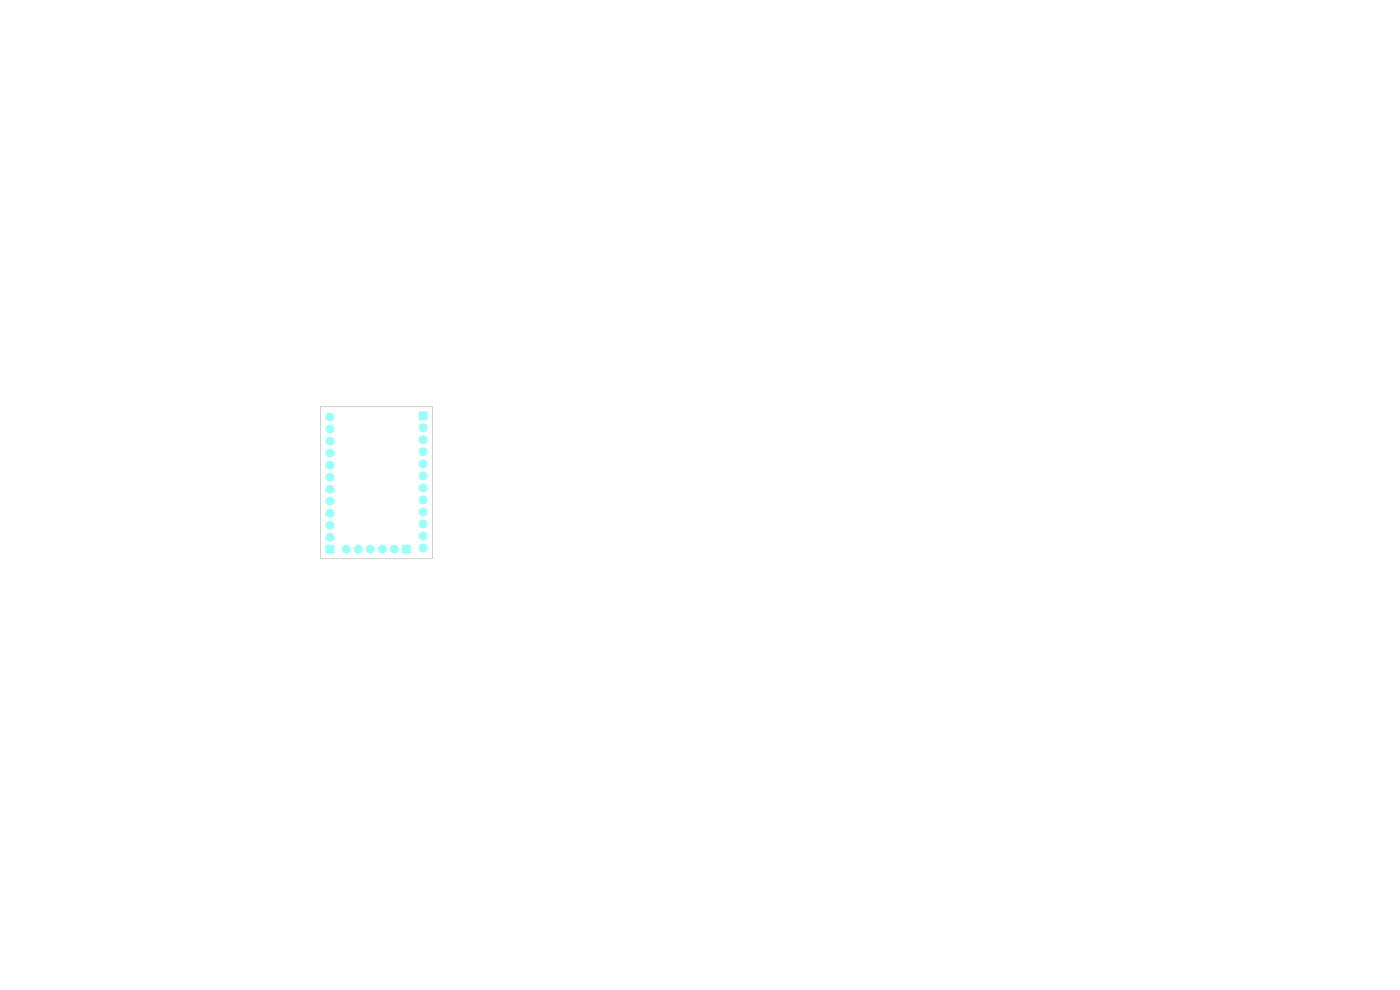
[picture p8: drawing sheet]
<svg xmlns="http://www.w3.org/2000/svg" width="297mm" height="210mm" viewBox="0 0 297 210" stroke-linecap="round" stroke-linejoin="round" font-family="sans-serif">
<g fill="#9afff8" stroke="#9afff8" stroke-width=".21">
<path d="M85.3 115.7h1.7v1.7h-1.7z"/>
<path d="M88.9 87.4h1.7v1.7h-1.7z"/>
<path d="M69.2 115.7h1.6v1.7h-1.6z"/>
<circle cx="83.6" cy="116.5" r=".85"/>
<circle cx="81.1" cy="116.5" r=".85"/>
<circle cx="78.5" cy="116.5" r=".85"/>
<circle cx="76" cy="116.5" r=".85"/>
<circle cx="73.4" cy="116.5" r=".85"/>
<circle cx="89.7" cy="90.7" r=".85"/>
<circle cx="89.7" cy="93.3" r=".85"/>
<circle cx="89.7" cy="95.8" r=".85"/>
<circle cx="89.7" cy="98.4" r=".85"/>
<circle cx="89.7" cy="100.9" r=".85"/>
<circle cx="89.7" cy="103.5" r=".85"/>
<circle cx="89.7" cy="106" r=".85"/>
<circle cx="89.7" cy="108.6" r=".85"/>
<circle cx="89.7" cy="111.1" r=".85"/>
<circle cx="89.7" cy="113.7" r=".85"/>
<circle cx="89.7" cy="116.2" r=".85"/>
<circle cx="70" cy="114" r=".85"/>
<circle cx="70" cy="111.4" r=".85"/>
<circle cx="70" cy="108.9" r=".85"/>
<circle cx="70" cy="106.3" r=".85"/>
<circle cx="70" cy="103.8" r=".85"/>
<circle cx="70" cy="101.2" r=".85"/>
<circle cx="70" cy="98.7" r=".85"/>
<circle cx="70" cy="96.1" r=".85"/>
<circle cx="70" cy="93.6" r=".85"/>
<circle cx="70" cy="91" r=".85"/>
<circle cx="70" cy="88.5" r=".85"/>
</g>
<path d="M68 86.3h23.7v32.2h-23.7z" fill="none" stroke="#d0d2cd" stroke-width=".21"/>
</svg>
